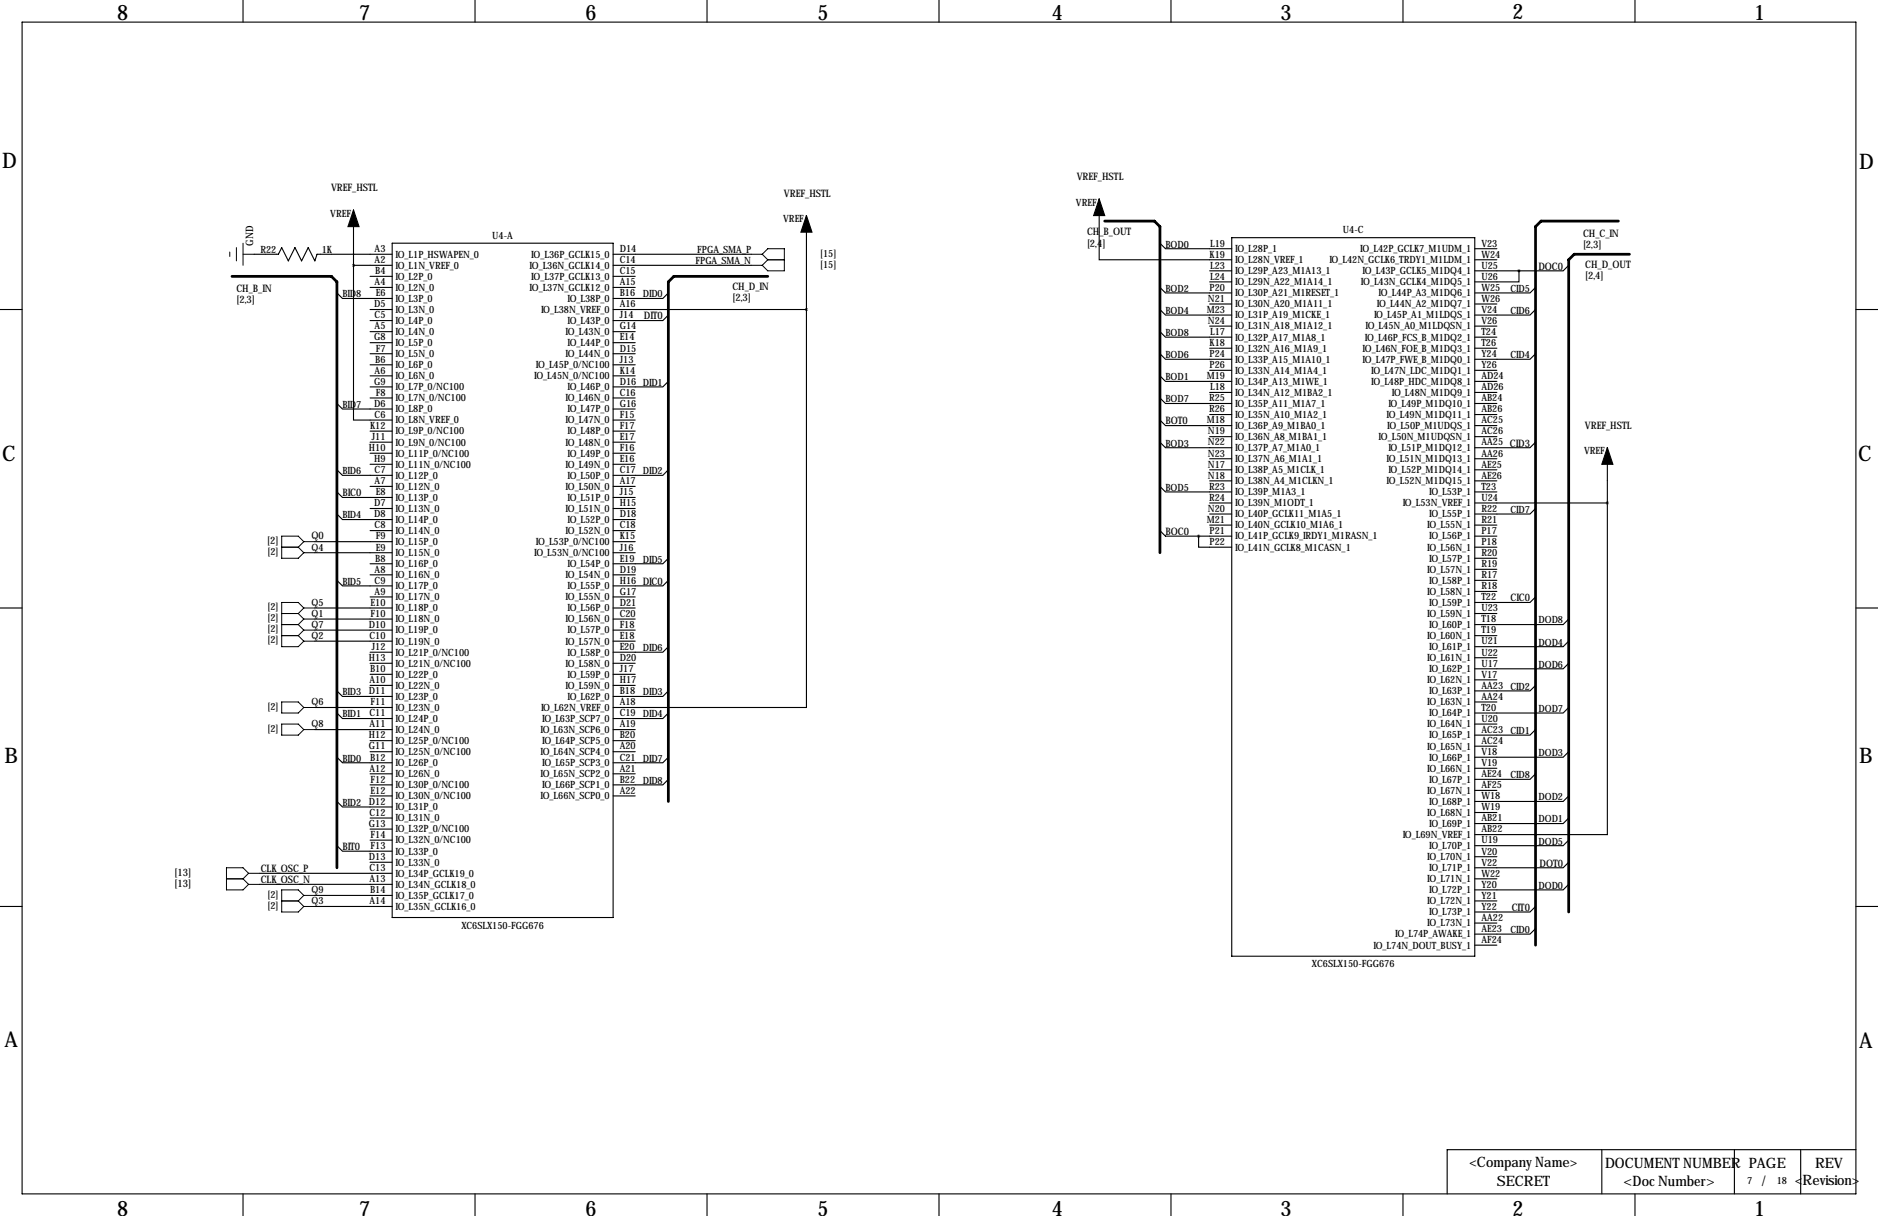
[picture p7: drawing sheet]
<svg xmlns="http://www.w3.org/2000/svg" width="432mm" height="279mm" viewBox="0 0 432 279" stroke-linecap="round" stroke-linejoin="round" font-family="sans-serif">
<defs><g id="words">
<g font-size="4.9">
<text x="26.9" y="4.6">8</text>
<text x="82.5" y="4.6">7</text>
<text x="134.6" y="4.6">6</text>
<text x="188" y="4.6">5</text>
<text x="241.8" y="4.6">4</text>
<text x="294.4" y="4.6">3</text>
<text x="347.7" y="4.3">2</text>
<text x="403.4" y="4.6">1</text>
<text x=".5" y="38.6">D</text>
<text x="427.5" y="38.9">D</text>
<text x=".5" y="105.9">C</text>
<text x="427.2" y="105.9">C</text>
<text x="1" y="175.3">B</text>
<text x="427.5" y="175.3">B</text>
<text x="1" y="240.5">A</text>
<text x="427.5" y="240.8">A</text>
<text x="26.9" y="279.3">8</text>
<text x="82.5" y="279.3">7</text>
<text x="134.6" y="279.3">6</text>
<text x="188" y="279.3">5</text>
<text x="241.8" y="279.3">4</text>
<text x="294.4" y="279.3">3</text>
<text x="347.7" y="279.3">2</text>
<text x="403.4" y="279.3">1</text>
</g>
<g font-size="3.3">
<text x="337.9" y="268.1">&lt;Company Name&gt;</text>
<text x="369.1" y="268.5">DOCUMENT NUMBER PAGE</text>
<text x="417.3" y="268.5">REV</text>
<text x="344.2" y="272.5">SECRET</text>
<text x="373.3" y="272.5">&lt;Doc Number&gt;</text>
<text x="405.1" y="272.5">/</text>
<text x="412.7" y="272.4">&lt;Revision&gt;</text>
</g>
<g font-size="2.4">
<text x="247.6" y="41.5">VREF_HSTL</text>
<text x="76.1" y="44">VREF_HSTL</text>
<text x="180.3" y="45.3">VREF_HSTL</text>
<text x="58.2" y="56.4" transform="rotate(-90 58.2 56.4)">GND</text>
<text x="249.9" y="54.1">CH_B_OUT</text>
<text x="249.9" y="56.6">[2,4]</text>
<text x="364" y="54.4">CH_C_IN</text>
<text x="364" y="56.9">[2,3]</text>
<text x="353.7" y="62">DOC0</text>
<text x="364.5" y="61.5">CH_D_OUT</text>
<text x="364.5" y="64">[2,4]</text>
<text x="54.4" y="67.1">CH_B_IN</text>
<text x="54.4" y="69.6">[2,3]</text>
<text x="168.4" y="66.5">CH_D_IN</text>
<text x="168.4" y="69.1">[2,3]</text>
<text x="148.1" y="73.4">DIT0</text>
<text x="268" y="97.5">BOT0</text>
<text x="364.4" y="98.6">VREF_HSTL</text>
<text x="78.7" y="114">BIC0</text>
<text x="61.4" y="125">[2]</text>
<text x="71.6" y="124">Q0</text>
<text x="268" y="122.9">BOC0</text>
<text x="347.3" y="138.2">CIC0</text>
<text x="78.7" y="195.3">BIT0</text>
<text x="40.1" y="201.2">[13]</text>
<text x="40.1" y="203.8">[13]</text>
<text x="59.9" y="200.4">CLK_OSC_P</text>
<text x="59.9" y="202.9">CLK_OSC_N</text>
<text x="354" y="199.1">DOT0</text>
<text x="347.6" y="209.3">CIT0</text>
</g>
<g font-size="2.3">
<text x="247.4" y="47.2">VREF</text>
<text x="75.9" y="49.8">VREF</text>
<text x="180.1" y="51.1">VREF</text>
<text x="308.8" y="53.6">U4-C</text>
<text x="59.9" y="58.2">R22</text>
<text x="74" y="58.2">1K</text>
<text x="86.1" y="57.9">A3</text>
<text x="90.9" y="59.2">IO_L1P_HSWAPEN_0</text>
<text x="113.2" y="54.9">U4-A</text>
<text x="122.2" y="59.2">IO_L36P_GCLK15_0</text>
<text x="142.5" y="57.9">D14</text>
<text x="160.3" y="58.2">FPGA_SMA_P</text>
<text x="188.6" y="58.9">[15]</text>
<text x="268" y="56.9">BOD0</text>
<text x="278.1" y="59.2">K19</text>
<text x="278.3" y="56.6">L19</text>
<text x="284" y="57.9">IO_L28P_1</text>
<text x="312.8" y="57.9">IO_L42P_GCLK7_M1UDM_1</text>
<text x="340.6" y="56.6">V23</text>
<text x="340.6" y="59.2">W24</text>
<text x="86.1" y="60.5">A2</text>
<text x="86.1" y="65.5">A4</text>
<text x="86.3" y="63">B4</text>
<text x="90.9" y="61.7">IO_L1N_VREF_0</text>
<text x="90.9" y="64.3">IO_L2P_0</text>
<text x="121.8" y="61.7">IO_L36N_GCLK14_0</text>
<text x="122.2" y="64.3">IO_L37P_GCLK13_0</text>
<text x="142.5" y="60.5">C14</text>
<text x="142.5" y="63">C15</text>
<text x="142.5" y="65.5">A15</text>
<text x="159.9" y="60.7">FPGA_SMA_N</text>
<text x="188.6" y="61.5">[15]</text>
<text x="278.3" y="61.7">L23</text>
<text x="278.3" y="64.3">L24</text>
<text x="284" y="60.5">IO_L28N_VREF_1</text>
<text x="284" y="63">IO_L29P_A23_M1A13_1</text>
<text x="284" y="65.5">IO_L29N_A22_M1A14_1</text>
<text x="305.7" y="60.5">IO_L42N_GCLK6_TRDY1_M1LDM_1</text>
<text x="312.9" y="65.5">IO_L43N_GCLK4_M1DQ5_1</text>
<text x="313.3" y="63">IO_L43P_GCLK5_M1DQ4_1</text>
<text x="340.6" y="61.7">U25</text>
<text x="340.6" y="64.3">U26</text>
<text x="78.7" y="68.3">BID8</text>
<text x="86" y="70.6">D5</text>
<text x="86.4" y="68.1">E6</text>
<text x="90.9" y="66.8">IO_L2N_0</text>
<text x="90.9" y="69.3">IO_L3P_0</text>
<text x="90.9" y="71.9">IO_L3N_0</text>
<text x="121.8" y="66.8">IO_L37N_GCLK12_0</text>
<text x="124.4" y="71.9">IO_L38N_VREF_0</text>
<text x="130.5" y="69.3">IO_L38P_0</text>
<text x="142.5" y="68.1">B16 DID0</text>
<text x="142.5" y="70.6">A16</text>
<text x="268" y="67.1">BOD2</text>
<text x="277.5" y="71.9">M23</text>
<text x="277.7" y="69.3">N21</text>
<text x="278.1" y="66.8">P20</text>
<text x="284" y="68.1">IO_L30P_A21_M1RESET_1</text>
<text x="284" y="70.6">IO_L30N_A20_M1A11_1</text>
<text x="316.6" y="70.6">IO_L44N_A2_M1DQ7_1</text>
<text x="317" y="68.1">IO_L44P_A3_M1DQ6_1</text>
<text x="340.6" y="66.8">W25</text>
<text x="340.6" y="69.3">W26</text>
<text x="340.6" y="71.9">V24</text>
<text x="347.3" y="67.1">CID5</text>
<text x="86.1" y="73.2">C5</text>
<text x="86.1" y="75.7">A5</text>
<text x="90.9" y="74.4">IO_L4P_0</text>
<text x="90.9" y="77">IO_L4N_0</text>
<text x="130.1" y="77">IO_L43N_0</text>
<text x="130.5" y="74.4">IO_L43P_0</text>
<text x="142.5" y="73.2">J14</text>
<text x="142.5" y="75.7">G14</text>
<text x="268" y="72.1">BOD4</text>
<text x="268" y="77.2">BOD8</text>
<text x="277.7" y="74.4">N24</text>
<text x="278.3" y="77">L17</text>
<text x="284" y="73.2">IO_L31P_A19_M1CKE_1</text>
<text x="284" y="75.7">IO_L31N_A18_M1A12_1</text>
<text x="313.9" y="75.7">IO_L45N_A0_M1LDQSN_1</text>
<text x="315.9" y="73.2">IO_L45P_A1_M1LDQS_1</text>
<text x="340.6" y="74.4">V26</text>
<text x="340.6" y="77">T24</text>
<text x="347.3" y="72.1">CID6</text>
<text x="86" y="78.2">G8</text>
<text x="86.3" y="83.3">B6</text>
<text x="86.4" y="80.8">F7</text>
<text x="90.9" y="79.5">IO_L5P_0</text>
<text x="90.9" y="82">IO_L5N_0</text>
<text x="130.1" y="82">IO_L44N_0</text>
<text x="130.5" y="79.5">IO_L44P_0</text>
<text x="142.5" y="78.2">E14</text>
<text x="142.5" y="80.8">D15</text>
<text x="142.5" y="83.3">J13</text>
<text x="268" y="82.3">BOD6</text>
<text x="278.1" y="79.5">K18</text>
<text x="278.1" y="82">P24</text>
<text x="284" y="78.2">IO_L32P_A17_M1A8_1</text>
<text x="284" y="80.8">IO_L32N_A16_M1A9_1</text>
<text x="284" y="83.3">IO_L33P_A15_M1A10_1</text>
<text x="313.3" y="80.8">IO_L46N_FOE_B_M1DQ3_1</text>
<text x="313.3" y="83.3">IO_L47P_FWE_B_M1DQ0_1</text>
<text x="313.8" y="78.2">IO_L46P_FCS_B_M1DQ2_1</text>
<text x="340.6" y="79.5">T26</text>
<text x="340.6" y="82">Y24</text>
<text x="347.3" y="82.3">CID4</text>
<text x="86" y="88.4">G9</text>
<text x="86.1" y="85.9">A6</text>
<text x="90.9" y="84.6">IO_L6P_0</text>
<text x="90.9" y="87.1">IO_L6N_0</text>
<text x="90.9" y="89.7">IO_L7P_0/NC100</text>
<text x="122.8" y="87.1">IO_L45N_0/NC100</text>
<text x="123.2" y="84.6">IO_L45P_0/NC100</text>
<text x="130.5" y="89.7">IO_L46P_0</text>
<text x="142.5" y="85.9">K14</text>
<text x="142.5" y="88.4">D16 DID1</text>
<text x="268" y="87.4">BOD1</text>
<text x="277.5" y="87.1">M19</text>
<text x="278.1" y="84.6">P26</text>
<text x="278.3" y="89.7">L18</text>
<text x="284" y="85.9">IO_L33N_A14_M1A4_1</text>
<text x="284" y="88.4">IO_L34P_A13_M1WE_1</text>
<text x="315.3" y="85.9">IO_L47N_LDC_M1DQ1_1</text>
<text x="315.3" y="88.4">IO_L48P_HDC_M1DQ8_1</text>
<text x="340.6" y="84.6">Y26</text>
<text x="340.6" y="87.1">AD24</text>
<text x="340.6" y="89.7">AD26</text>
<text x="78.7" y="93.7">BID7</text>
<text x="86" y="93.5">D6</text>
<text x="86.4" y="90.9">F8</text>
<text x="90.9" y="92.2">IO_L7N_0/NC100</text>
<text x="90.9" y="94.7">IO_L8P_0</text>
<text x="130.1" y="92.2">IO_L46N_0</text>
<text x="130.5" y="94.7">IO_L47P_0</text>
<text x="142.5" y="90.9">C16</text>
<text x="142.5" y="93.5">G16</text>
<text x="268" y="92.5">BOD7</text>
<text x="278" y="92.2">R25</text>
<text x="278" y="94.7">R26</text>
<text x="284" y="90.9">IO_L34N_A12_M1BA2_1</text>
<text x="284" y="93.5">IO_L35P_A11_M1A7_1</text>
<text x="319.2" y="93.5">IO_L49P_M1DQ10_1</text>
<text x="320" y="90.9">IO_L48N_M1DQ9_1</text>
<text x="340.6" y="92.2">AB24</text>
<text x="340.6" y="94.7">AB26</text>
<text x="85.1" y="98.6">K12</text>
<text x="85.5" y="101.1">J11</text>
<text x="86.1" y="96">C6</text>
<text x="90.9" y="97.3">IO_L8N_VREF_0</text>
<text x="90.9" y="99.8">IO_L9P_0/NC100</text>
<text x="130.1" y="97.3">IO_L47N_0</text>
<text x="130.5" y="99.8">IO_L48P_0</text>
<text x="142.5" y="96">F15</text>
<text x="142.5" y="98.6">F17</text>
<text x="142.5" y="101.1">E17</text>
<text x="277.5" y="97.3">M18</text>
<text x="277.7" y="99.8">N19</text>
<text x="284" y="96">IO_L35N_A10_M1A2_1</text>
<text x="284" y="98.6">IO_L36P_A9_M1BA0_1</text>
<text x="284" y="101.1">IO_L36N_A8_M1BA1_1</text>
<text x="317" y="101.1">IO_L50N_M1UDQSN_1</text>
<text x="318.8" y="96">IO_L49N_M1DQ11_1</text>
<text x="319" y="98.6">IO_L50P_M1UDQS_1</text>
<text x="340.6" y="97.3">AC25</text>
<text x="340.6" y="99.8">AC26</text>
<text x="84.8" y="103.6">H10</text>
<text x="86" y="106.2">H9</text>
<text x="90.9" y="102.4">IO_L9N_0/NC100</text>
<text x="90.9" y="104.9">IO_L11P_0/NC100</text>
<text x="90.9" y="107.4">IO_L11N_0/NC100</text>
<text x="130.1" y="102.4">IO_L48N_0</text>
<text x="130.1" y="107.4">IO_L49N_0</text>
<text x="130.5" y="104.9">IO_L49P_0</text>
<text x="142.5" y="103.6">F16</text>
<text x="142.5" y="106.2">E16</text>
<text x="268" y="102.6">BOD3</text>
<text x="277.7" y="102.4">N22</text>
<text x="277.7" y="104.9">N23</text>
<text x="277.7" y="107.4">N17</text>
<text x="284" y="103.6">IO_L37P_A7_M1A0_1</text>
<text x="284" y="106.2">IO_L37N_A6_M1A1_1</text>
<text x="318.8" y="106.2">IO_L51N_M1DQ13_1</text>
<text x="319.2" y="103.6">IO_L51P_M1DQ12_1</text>
<text x="340.6" y="102.4">AA25 CID3</text>
<text x="340.6" y="104.9">AA26</text>
<text x="340.6" y="107.4">AE25</text>
<text x="364.2" y="104.4">VREF</text>
<text x="78.7" y="109">BID6</text>
<text x="86.1" y="108.7">C7</text>
<text x="86.1" y="111.3">A7</text>
<text x="86.4" y="113.8">E8</text>
<text x="90.9" y="110">IO_L12P_0</text>
<text x="90.9" y="112.5">IO_L12N_0</text>
<text x="130.1" y="112.5">IO_L50N_0</text>
<text x="130.5" y="110">IO_L50P_0</text>
<text x="142.5" y="108.7">C17 DID2</text>
<text x="142.5" y="111.3">A17</text>
<text x="142.5" y="113.8">J15</text>
<text x="268" y="112.8">BOD5</text>
<text x="277.7" y="110">N18</text>
<text x="278" y="112.5">R23</text>
<text x="284" y="108.7">IO_L38P_A5_M1CLK_1</text>
<text x="284" y="111.3">IO_L38N_A4_M1CLKN_1</text>
<text x="284" y="113.8">IO_L39P_M1A3_1</text>
<text x="318.8" y="111.3">IO_L52N_M1DQ15_1</text>
<text x="319.2" y="108.7">IO_L52P_M1DQ14_1</text>
<text x="328.6" y="113.8">IO_L53P_1</text>
<text x="340.6" y="110">AE26</text>
<text x="340.6" y="112.5">T23</text>
<text x="78.7" y="119.1">BID4</text>
<text x="86" y="116.3">D7</text>
<text x="86" y="118.9">D8</text>
<text x="90.9" y="115.1">IO_L13P_0</text>
<text x="90.9" y="117.6">IO_L13N_0</text>
<text x="130.1" y="117.6">IO_L51N_0</text>
<text x="130.5" y="115.1">IO_L51P_0</text>
<text x="142.5" y="116.3">H15</text>
<text x="142.5" y="118.9">D18</text>
<text x="277.7" y="117.6">N20</text>
<text x="278" y="115.1">R24</text>
<text x="284" y="116.3">IO_L39N_M1ODT_1</text>
<text x="284" y="118.9">IO_L40P_GCLK11_M1A5_1</text>
<text x="322.5" y="116.3">IO_L53N_VREF_1</text>
<text x="328.6" y="118.9">IO_L55P_1</text>
<text x="340.6" y="115.1">U24</text>
<text x="340.6" y="117.6">R22</text>
<text x="347.3" y="117.9">CID7</text>
<text x="86.1" y="121.4">C8</text>
<text x="86.4" y="124">F9</text>
<text x="90.9" y="120.1">IO_L14P_0</text>
<text x="90.9" y="122.7">IO_L14N_0</text>
<text x="90.9" y="125.2">IO_L15P_0</text>
<text x="123.2" y="125.2">IO_L53P_0/NC100</text>
<text x="130.1" y="122.7">IO_L52N_0</text>
<text x="130.5" y="120.1">IO_L52P_0</text>
<text x="142.5" y="121.4">C18</text>
<text x="142.5" y="124">K15</text>
<text x="277.5" y="120.1">M21</text>
<text x="278.1" y="122.7">P21</text>
<text x="278.1" y="125.2">P22</text>
<text x="284" y="121.4">IO_L40N_GCLK10_M1A6_1</text>
<text x="284" y="124">IO_L41P_GCLK9_IRDY1_M1RASN_1</text>
<text x="328.2" y="121.4">IO_L55N_1</text>
<text x="328.6" y="124">IO_L56P_1</text>
<text x="340.6" y="120.1">R21</text>
<text x="340.6" y="122.7">P17</text>
<text x="340.6" y="125.2">P18</text>
<text x="61.5" y="127.5">[2]</text>
<text x="71.6" y="126.5">Q4</text>
<text x="86.1" y="131.6">A8</text>
<text x="86.3" y="129">B8</text>
<text x="86.4" y="126.5">E9</text>
<text x="90.9" y="127.8">IO_L15N_0</text>
<text x="90.9" y="130.3">IO_L16P_0</text>
<text x="122.8" y="127.8">IO_L53N_0/NC100</text>
<text x="130.5" y="130.3">IO_L54P_0</text>
<text x="142.5" y="126.5">J16</text>
<text x="142.5" y="129">E19</text>
<text x="142.5" y="131.6">D19</text>
<text x="147.8" y="129.3">DID5</text>
<text x="284" y="126.5">IO_L41N_GCLK8_M1CASN_1</text>
<text x="328.2" y="126.5">IO_L56N_1</text>
<text x="328.2" y="131.6">IO_L57N_1</text>
<text x="328.6" y="129">IO_L57P_1</text>
<text x="340.6" y="127.8">R20</text>
<text x="340.6" y="130.3">R19</text>
<text x="78.7" y="134.4">BID5</text>
<text x="86.1" y="134.1">C9</text>
<text x="86.1" y="136.7">A9</text>
<text x="90.9" y="132.8">IO_L16N_0</text>
<text x="90.9" y="135.4">IO_L17P_0</text>
<text x="90.9" y="137.9">IO_L17N_0</text>
<text x="130.1" y="132.8">IO_L54N_0</text>
<text x="130.1" y="137.9">IO_L55N_0</text>
<text x="130.5" y="135.4">IO_L55P_0</text>
<text x="142.5" y="134.1">H16 DIC0</text>
<text x="142.5" y="136.7">G17</text>
<text x="328.2" y="136.7">IO_L58N_1</text>
<text x="328.6" y="134.1">IO_L58P_1</text>
<text x="340.6" y="132.8">R17</text>
<text x="340.6" y="135.4">R18</text>
<text x="340.6" y="137.9">T22</text>
<text x="61.5" y="140.2">[2]</text>
<text x="61.5" y="142.8">[2]</text>
<text x="71.6" y="139.2">Q5</text>
<text x="71.6" y="141.7">Q1</text>
<text x="85.2" y="139.2">E10</text>
<text x="85.2" y="141.7">F10</text>
<text x="90.9" y="140.5">IO_L18P_0</text>
<text x="90.9" y="143">IO_L18N_0</text>
<text x="130.1" y="143">IO_L56N_0</text>
<text x="130.5" y="140.5">IO_L56P_0</text>
<text x="142.5" y="139.2">D21</text>
<text x="142.5" y="141.7">C20</text>
<text x="328.2" y="141.7">IO_L59N_1</text>
<text x="328.6" y="139.2">IO_L59P_1</text>
<text x="340.6" y="140.5">U23</text>
<text x="340.6" y="143">T18</text>
<text x="353.7" y="143.3">DOD8</text>
<text x="61.5" y="145.3">[2]</text>
<text x="61.5" y="147.8">[2]</text>
<text x="71.6" y="144.3">Q7</text>
<text x="71.6" y="146.8">Q2</text>
<text x="84.8" y="144.3">D10</text>
<text x="85" y="146.8">C10</text>
<text x="85.5" y="149.4">J12</text>
<text x="90.9" y="145.5">IO_L19P_0</text>
<text x="90.9" y="148.1">IO_L19N_0</text>
<text x="130.1" y="148.1">IO_L57N_0</text>
<text x="130.5" y="145.5">IO_L57P_0</text>
<text x="142.5" y="144.3">F18</text>
<text x="142.5" y="146.8">E18</text>
<text x="142.5" y="149.4">E20 DID6</text>
<text x="328.2" y="146.8">IO_L60N_1</text>
<text x="328.6" y="144.3">IO_L60P_1</text>
<text x="328.6" y="149.4">IO_L61P_1</text>
<text x="340.6" y="145.5">T19</text>
<text x="340.6" y="148.1">U21</text>
<text x="353.7" y="148.3">DOD4</text>
<text x="84.8" y="151.9">H13</text>
<text x="85.1" y="154.4">B10</text>
<text x="90.9" y="150.6">IO_L21P_0/NC100</text>
<text x="90.9" y="153.2">IO_L21N_0/NC100</text>
<text x="90.9" y="155.7">IO_L22P_0</text>
<text x="130.1" y="153.2">IO_L58N_0</text>
<text x="130.5" y="150.6">IO_L58P_0</text>
<text x="130.5" y="155.7">IO_L59P_0</text>
<text x="142.5" y="151.9">D20</text>
<text x="142.5" y="154.4">J17</text>
<text x="328.2" y="151.9">IO_L61N_1</text>
<text x="328.6" y="154.4">IO_L62P_1</text>
<text x="340.6" y="150.6">U22</text>
<text x="340.6" y="153.2">U17</text>
<text x="340.6" y="155.7">V17</text>
<text x="353.7" y="153.4">DOD6</text>
<text x="78.7" y="159.8">BID3 D11</text>
<text x="85" y="157">A10</text>
<text x="90.9" y="158.2">IO_L22N_0</text>
<text x="90.9" y="160.8">IO_L23P_0</text>
<text x="130.1" y="158.2">IO_L59N_0</text>
<text x="130.5" y="160.8">IO_L62P_0</text>
<text x="142.5" y="157">H17</text>
<text x="142.5" y="159.5">B18 DID3</text>
<text x="328.2" y="157">IO_L62N_1</text>
<text x="328.6" y="159.5">IO_L63P_1</text>
<text x="340.6" y="158.2">AA23 CID2</text>
<text x="340.6" y="160.8">AA24</text>
<text x="61.5" y="163.1">[2]</text>
<text x="71.6" y="162.1">Q6</text>
<text x="71.6" y="167.1">Q8</text>
<text x="78.7" y="164.8">BID1</text>
<text x="85" y="164.6">C11</text>
<text x="85" y="167.1">A11</text>
<text x="85.2" y="162.1">F11</text>
<text x="90.9" y="163.3">IO_L23N_0</text>
<text x="90.9" y="165.9">IO_L24P_0</text>
<text x="124.4" y="163.3">IO_L62N_VREF_0</text>
<text x="124.7" y="165.9">IO_L63P_SCP7_0</text>
<text x="142.5" y="162.1">A18</text>
<text x="142.5" y="164.6">C19 DID4</text>
<text x="142.5" y="167.1">A19</text>
<text x="328.2" y="162.1">IO_L63N_1</text>
<text x="328.2" y="167.1">IO_L64N_1</text>
<text x="328.6" y="164.6">IO_L64P_1</text>
<text x="340.6" y="163.3">T20</text>
<text x="340.6" y="165.9">U20</text>
<text x="353.7" y="163.6">DOD7</text>
<text x="61.5" y="168.2">[2]</text>
<text x="84.8" y="169.7">H12</text>
<text x="84.8" y="172.2">G11</text>
<text x="90.9" y="168.4">IO_L24N_0</text>
<text x="90.9" y="170.9">IO_L25P_0/NC100</text>
<text x="90.9" y="173.5">IO_L25N_0/NC100</text>
<text x="124.3" y="168.4">IO_L63N_SCP6_0</text>
<text x="124.3" y="173.5">IO_L64N_SCP4_0</text>
<text x="124.7" y="170.9">IO_L64P_SCP5_0</text>
<text x="142.5" y="169.7">B20</text>
<text x="142.5" y="172.2">A20</text>
<text x="328.2" y="172.2">IO_L65N_1</text>
<text x="328.6" y="169.7">IO_L65P_1</text>
<text x="340.6" y="168.4">AC23 CID1</text>
<text x="340.6" y="170.9">AC24</text>
<text x="340.6" y="173.5">V18</text>
<text x="353.7" y="173.7">DOD3</text>
<text x="78.7" y="175">BID0</text>
<text x="85" y="177.3">A12</text>
<text x="85.1" y="174.8">B12</text>
<text x="85.2" y="179.8">F12</text>
<text x="90.9" y="176">IO_L26P_0</text>
<text x="90.9" y="178.6">IO_L26N_0</text>
<text x="124.3" y="178.6">IO_L65N_SCP2_0</text>
<text x="124.7" y="176">IO_L65P_SCP3_0</text>
<text x="142.5" y="174.8">C21 DID7</text>
<text x="142.5" y="177.3">A21</text>
<text x="142.5" y="179.8">B22 DID8</text>
<text x="328.2" y="177.3">IO_L66N_1</text>
<text x="328.6" y="174.8">IO_L66P_1</text>
<text x="328.6" y="179.8">IO_L67P_1</text>
<text x="340.6" y="176">V19</text>
<text x="340.6" y="178.6">AE24</text>
<text x="347.3" y="178.8">CID8</text>
<text x="78.7" y="185.2">BID2 D12</text>
<text x="85.2" y="182.4">E12</text>
<text x="90.9" y="181.1">IO_L30P_0/NC100</text>
<text x="90.9" y="183.6">IO_L30N_0/NC100</text>
<text x="124.3" y="183.6">IO_L66N_SCP0_0</text>
<text x="124.7" y="181.1">IO_L66P_SCP1_0</text>
<text x="142.5" y="182.4">A22</text>
<text x="328.2" y="182.4">IO_L67N_1</text>
<text x="328.6" y="184.9">IO_L68P_1</text>
<text x="340.6" y="181.1">AF25</text>
<text x="340.6" y="183.6">W18</text>
<text x="353.7" y="183.9">DOD2</text>
<text x="84.8" y="190">G13</text>
<text x="85" y="187.5">C12</text>
<text x="90.9" y="186.2">IO_L31P_0</text>
<text x="90.9" y="188.7">IO_L31N_0</text>
<text x="90.9" y="191.3">IO_L32P_0/NC100</text>
<text x="328.2" y="187.5">IO_L68N_1</text>
<text x="328.6" y="190">IO_L69P_1</text>
<text x="340.6" y="186.2">W19</text>
<text x="340.6" y="188.7">AB21</text>
<text x="340.6" y="191.3">AB22</text>
<text x="353.7" y="189">DOD1</text>
<text x="84.8" y="197.6">D13</text>
<text x="85.2" y="192.5">F14</text>
<text x="85.2" y="195.1">F13</text>
<text x="90.9" y="193.8">IO_L32N_0/NC100</text>
<text x="90.9" y="196.3">IO_L33P_0</text>
<text x="322.5" y="192.5">IO_L69N_VREF_1</text>
<text x="328.2" y="197.6">IO_L70N_1</text>
<text x="328.6" y="195.1">IO_L70P_1</text>
<text x="340.6" y="193.8">U19</text>
<text x="340.6" y="196.3">V20</text>
<text x="353.7" y="194.1">DOD5</text>
<text x="85" y="200.2">C13</text>
<text x="85" y="202.7">A13</text>
<text x="90.9" y="198.9">IO_L33N_0</text>
<text x="90.9" y="201.4">IO_L34P_GCLK19_0</text>
<text x="90.9" y="204">IO_L34N_GCLK18_0</text>
<text x="328.2" y="202.7">IO_L71N_1</text>
<text x="328.6" y="200.2">IO_L71P_1</text>
<text x="340.6" y="198.9">V22</text>
<text x="340.6" y="201.4">W22</text>
<text x="340.6" y="204">Y20</text>
<text x="61.5" y="206.3">[2]</text>
<text x="61.5" y="208.8">[2]</text>
<text x="71.6" y="205.2">Q9</text>
<text x="71.6" y="207.8">Q3</text>
<text x="85" y="207.8">A14</text>
<text x="85.1" y="205.2">B14</text>
<text x="90.9" y="206.5">IO_L35P_GCLK17_0</text>
<text x="90.9" y="209">IO_L35N_GCLK16_0</text>
<text x="328.2" y="207.8">IO_L72N_1</text>
<text x="328.6" y="205.2">IO_L72P_1</text>
<text x="340.6" y="206.5">Y21</text>
<text x="340.6" y="209">Y22</text>
<text x="353.7" y="204.2">DOD0</text>
<text x="106.1" y="213.4">XC6SLX150-FGG676</text>
<text x="320.8" y="215.4">IO_L74P_AWAKE_1</text>
<text x="328.2" y="212.9">IO_L73N_1</text>
<text x="328.6" y="210.3">IO_L73P_1</text>
<text x="340.6" y="211.6">AA22</text>
<text x="340.6" y="214.1">AE23</text>
<text x="347.3" y="214.4">CID0</text>
<text x="315.8" y="217.9">IO_L74N_DOUT_BUSY_1</text>
<text x="340.6" y="216.7">AF24</text>
<text x="301.7" y="222.3">XC6SLX150-FGG676</text>
<text x="401.7" y="272">7</text>
<text x="408.5" y="272">18</text>
</g>
</g></defs>
<g fill="none" stroke="#000" stroke-width=".25">
<path d="M5.1 5.1h421.6v269.2h-421.6zM55.9 0v5.1M109.2 0v5.1M162.6 0v5.1M215.9 0v5.1M269.2 0v5.1M322.6 0v5.1M375.9 0v5.1M58.4 58.4h5.6l.8-1.5 1.5 3 1.5-3 1.5 3 1.6-3 1.5 3 .5-1.5h17.3M81.3 48.3v12.7M90.2 55.9h50.8v154.9h-50.8zM141 58.4h31.7"/>
<path d="M185.4 49.5v21.6M252.7 45.7v14h30.5M266.7 55.9l1.3 1.3h15.2M283.2 54.6h55.9v165.1h-55.9zM339.1 57.2h5.1M339.1 59.7h5.1M0 71.1h5.1M77.5 67.3l1.2 1.3h11.5M81.3 61v35.5h8.9M81.3 61h8.9M85.1 71.1h5.1M85.1 63.5h5.1"/>
<path d="M85.1 66h5.1M85.1 73.7h5.1M85.1 76.2h5.1M85.1 78.7h5.1M141 71.1h44.4M141 61h31.7M141 63.5h5M141 66h5M141 76.2h5M141 78.7h5M153.7 67.3l-1.3 1.3h-11.4M153.7 72.4l-1.3 1.3h-11.4"/>
<path d="M185.4 71.1v91.5h-44.4M266.7 66l1.3 1.3h15.2M266.7 71.1l1.3 1.3h15.2M266.7 76.2l1.3 1.3h15.2M278.1 62.2h5.1M278.1 64.8h5.1M278.1 69.8h5.1M278.1 74.9h5.1M339.1 62.2h10.1M339.1 69.8h5.1M339.1 74.9h5.1M339.1 77.5h5.1"/>
<path d="M349.2 62.2v2.6h-10.1M353.1 71.1l-1.3 1.3h-12.7M353.1 66l-1.3 1.3h-12.7M360.7 61l-1.3 1.2h-10.2M426.7 71.1h5.1M77.5 92.7l1.2 1.3h11.5M85.1 81.3h5.1M85.1 83.8h5.1M85.1 86.4h5.1M85.1 88.9h5.1M85.1 91.4h5.1M85.1 99.1h5.1"/>
<path d="M141 81.3h5M141 83.8h5M141 86.4h5M141 91.4h5M141 94h5M141 96.5h5M141 99.1h5M153.7 87.6l-1.3 1.3h-11.4M266.7 81.3l1.3 1.2h15.2M266.7 86.4l1.3 1.2h15.2M266.7 91.4l1.3 1.3h15.2M266.7 96.5l1.3 1.3h15.2"/>
<path d="M278.1 80h5.1M278.1 85.1h5.1M278.1 90.2h5.1M278.1 95.2h5.1M339.1 80h5.1M339.1 85.1h5.1M339.1 87.6h5.1M339.1 90.2h5.1M339.1 92.7h5.1M339.1 95.2h5.1M339.1 97.8h5.1M353.1 81.3l-1.3 1.2h-12.7"/>
<path d="M77.5 118.1l1.2 1.3h11.5M77.5 107.9l1.2 1.3h11.5M77.5 113l1.2 1.3h11.5M85.1 101.6h5.1M85.1 104.1h5.1M85.1 106.7h5.1M85.1 111.8h5.1M85.1 116.8h5.1M141 101.6h5M141 104.1h5M141 106.7h5M141 111.8h5"/>
<path d="M141 114.3h5M141 116.8h5M141 119.4h5M153.7 107.9l-1.3 1.3h-11.4M266.7 111.8l1.3 1.2h15.2M266.7 101.6l1.3 1.3h15.2M278.1 100.3h5.1M278.1 105.4h5.1M278.1 107.9h5.1M278.1 110.5h5.1M278.1 115.6h5.1M278.1 118.1h5.1"/>
<path d="M339.1 100.3h5.1M339.1 105.4h5.1M339.1 107.9h5.1M339.1 110.5h5.1M339.1 113h5.1M339.1 115.6h30.5M353.1 101.6l-1.3 1.3h-12.7M353.1 116.8l-1.3 1.3h-12.7M369.6 115.6v76.2h-30.5M369.6 102.9v12.7M0 139.7h5.1M72.4 139.7h17.8"/>
<path d="M72.4 124.5h17.8M72.4 127h17.8M77.5 133.3l1.2 1.3h11.5M85.1 121.9h5.1M85.1 129.5h5.1M85.1 132.1h5.1M85.1 137.2h5.1M141 139.7h5M141 121.9h5M141 124.5h5M141 127h5M141 132.1h5"/>
<path d="M141 137.2h5M153.7 128.3l-1.3 1.2h-11.4M153.7 133.3l-1.3 1.3h-11.4M266.7 121.9l1.3 1.3h15.2M275.6 123.2v2.5h7.6M278.1 120.7h5.1M339.1 120.7h5.1M339.1 123.2h5.1M339.1 125.7h5.1M339.1 128.3h5.1M339.1 130.8h5.1M339.1 133.3h5.1"/>
<path d="M339.1 135.9h5.1M353.1 137.2l-1.3 1.2h-12.7M426.7 139.7h5.1M72.4 142.2h17.8M72.4 144.8h17.8M72.4 147.3h17.8M77.5 158.8l1.2 1.2h11.5M85.1 149.9h5.1M85.1 152.4h5.1M85.1 154.9h5.1M85.1 157.5h5.1M141 142.2h5"/>
<path d="M141 144.8h5M141 147.3h5M141 152.4h5M141 154.9h5M141 157.5h5M153.7 158.8l-1.3 1.2h-11.4M153.7 148.6l-1.3 1.3h-11.4M339.1 141h5.1M339.1 146h5.1M339.1 151.1h5.1M339.1 156.2h5.1M353.1 157.5l-1.3 1.3h-12.7"/>
<path d="M360.7 142.2l-1.3 1.3h-20.3M360.7 147.3l-1.3 1.3h-20.3M360.7 152.4l-1.3 1.3h-20.3M72.4 162.6h17.8M72.4 167.6h17.8M77.5 174l1.2 1.3h11.5M77.5 163.8l1.2 1.3h11.5M85.1 170.2h5.1M85.1 172.7h5.1M85.1 177.8h5.1M141 167.6h5M141 170.2h5"/>
<path d="M141 172.7h5M141 177.8h5M153.7 179.1l-1.3 1.2h-11.4M153.7 163.8l-1.3 1.3h-11.4M153.7 174l-1.3 1.3h-11.4M339.1 161.3h5.1M339.1 166.4h5.1M339.1 171.4h5.1M339.1 176.5h5.1M353.1 167.6l-1.3 1.3h-12.7M353.1 177.8l-1.3 1.3h-12.7M360.7 172.7l-1.3 1.3h-20.3"/>
<path d="M360.7 162.6l-1.3 1.2h-20.3M77.5 184.1l1.2 1.3h11.5M77.5 194.3l1.2 1.3h11.5M85.1 180.3h5.1M85.1 182.9h5.1M85.1 188h5.1M85.1 190.5h5.1M85.1 193h5.1M85.1 198.1h5.1M141 182.9h5M339.1 181.6h5.1M339.1 186.7h5.1"/>
<path d="M339.1 196.8h5.1M360.7 188l-1.3 1.2h-20.3M360.7 182.9l-1.3 1.2h-20.3M360.7 198.1l-1.3 1.3h-20.3M360.7 193l-1.3 1.3h-20.3M0 208.3h5.1M59.7 200.7h30.5M59.7 203.2h30.5M72.4 208.3h17.8M72.4 205.7h17.8M339.1 201.9h5.1M339.1 207h5.1"/>
<path d="M339.1 212.1h5.1M339.1 217.2h5.1M353.1 213.4l-1.3 1.2h-12.7M353.1 208.3l-1.3 1.2h-12.7M360.7 203.2l-1.3 1.3h-20.3M426.7 208.3h5.1M55.9 274.3v5.1M109.2 274.3v5.1M162.6 274.3v5.1M215.9 274.3v5.1M269.2 274.3v5.1M322.6 274.3v5.1"/>
<path d="M368.3 264.2v10.1M375.9 274.3v5.1M398.8 264.2v10.1M414 264.2v10.1M426.7 264.2h-94v10.1"/>
</g>
<g fill="none" stroke="#000" stroke-width=".23">
<path d="M52.8 57.9v1M54.4 56.9v3M55.9 58.4h2.5M55.9 55.9v5.1M172.7 58.4h2.6M175.3 58.4l1.2 1.3M175.3 58.4l1.2-1.2h3.8v5h-3.8l-1.2-1.2M176.5 59.7h3.8M176.5 59.7l-1.2 1.3M172.7 61h2.6M64.8 125.7h3.8M68.6 125.7l1.2 1.3"/>
<path d="M69.8 124.5h2.6M69.8 124.5l-1.2 1.2M69.8 124.5l-1.2-1.3h-3.8v5.1h3.8l1.2-1.3M69.8 139.7l-1.2-1.3h-3.8v10.2h3.8l1.2-1.3M69.8 139.7h2.6M69.8 139.7l-1.2 1.3M69.8 127h2.6M64.8 141h3.8M64.8 146h3.8M64.8 143.5h3.8M68.6 143.5l1.2 1.3M68.6 141l1.2 1.2"/>
<path d="M68.6 146l1.2 1.3M69.8 144.8h2.6M69.8 144.8l-1.2 1.2M69.8 142.2h2.6M69.8 142.2l-1.2 1.3M69.8 147.3h2.6M64.8 161.3h3.8l1.2 1.3-1.2 1.2h-3.8zM64.8 166.4h3.8l1.2 1.2-1.2 1.3h-3.8zM69.8 162.6h2.6M69.8 167.6h2.6M52.1 201.9h3.8M55.9 201.9l1.2 1.3"/>
<path d="M57.1 200.7h2.6M57.1 200.7l-1.2-1.3h-3.8v5.1h3.8l1.2-1.3M57.1 200.7l-1.2 1.2M57.1 203.2h2.6M64.8 207h3.8M68.6 207l1.2 1.3M69.8 205.7l-1.2-1.2h-3.8v5h3.8l1.2-1.2M69.8 205.7h2.6M69.8 205.7l-1.2 1.3M69.8 208.3h2.6"/>
</g>
<path d="M81.3 48.3l1.2 3.8h-2.5zM185.4 49.5l1.3 3.8h-2.6zM252.7 45.7l1.3 3.8h-2.5zM369.6 102.9l1.2 3.8h-2.5z" fill="#000" stroke="#000" stroke-width=".25"/>
<path d="M369.5 115.6a.05 .05 0 0 0 .1 0 .05 .05 0 0 0-.1 0zM349.2 62.2a.05 .05 0 0 0 .1 0 .05 .05 0 0 0-.1 0z" fill="#000" stroke="#000" stroke-width=".63"/>
<path d="M254 50.8h11.4l1.3 1.3v74.9M372.1 50.8h-17.8l-1.2 1.3v165.1M374.6 58.4h-12.7l-1.2 1.3v149.8M53.3 63.5h22.9l1.3 1.3v134.6M176.5 63.5h-21.6l-1.2 1.3v119.3" fill="none" stroke="#000" stroke-width=".63"/>
<use href="#words"/>
</svg>
